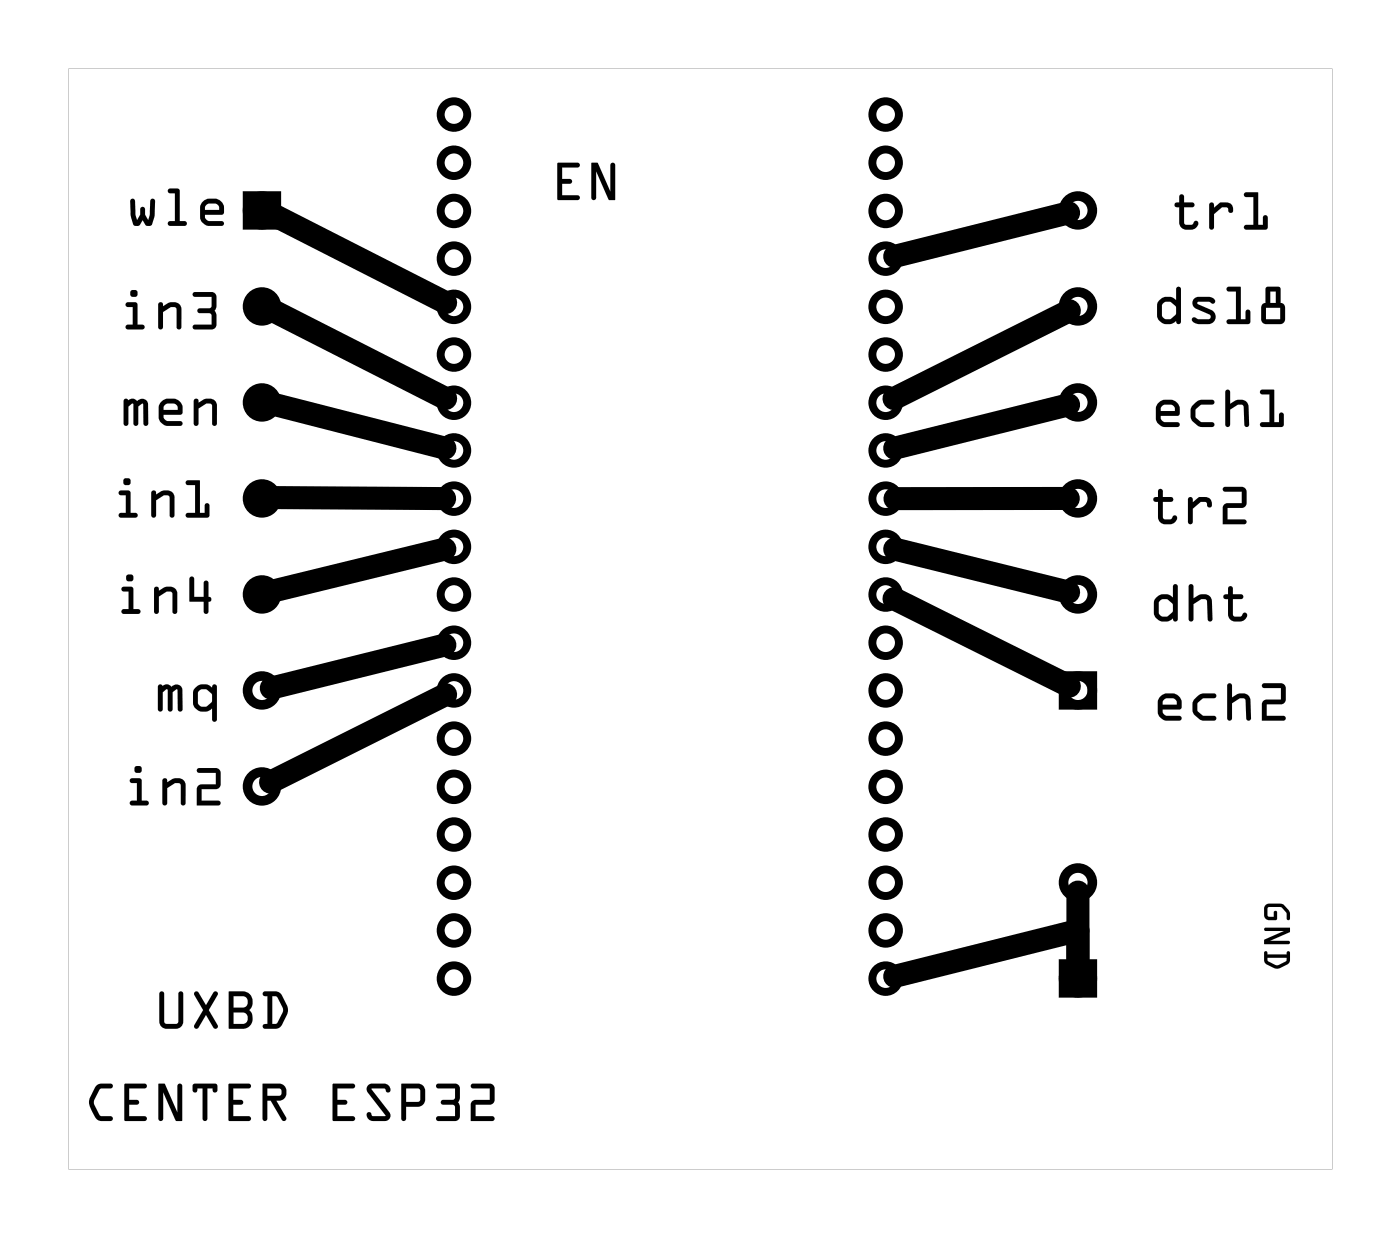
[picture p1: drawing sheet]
<svg xmlns="http://www.w3.org/2000/svg" width="74mm" height="66mm" viewBox="0 0 74 66" stroke-linecap="round" stroke-linejoin="round" font-family="sans-serif">
<g fill="#000">
<path d="M6.9 15.5a.21 .21 0 0 1 .4 0 .21 .21 0 0 1-.4 0zM6.9 15.5a.2 .2 0 0 0 .4 0 .2 .2 0 0 0-.4 0zM6.7 16h.5l.1 1.2h.2a.13 .13 0 0 1 .2 .1 .13 .13 0 0 1-.2 .1h-.7h-.1v-.2h.3v-1h-.3zM6.7 16v.2h.3v1h-.2a.13 .13 0 0 0-.2 .1 .13 .13 0 0 0 .2 .1h.7l.2-.1-.1-.1h-.3l-.1-1.2zM8.4 16h.2v.2a.57 .57 0 0 1 1 .2v1h-.2l-.1-1-.1-.2h-.2l-.4 .3v.8a.13 .13 0 0 1-.1 .1 .13 .13 0 0 1-.1-.1zM8.4 16v1.4h.2v-.9l.4-.3 .3 .1v1a.13 .13 0 0 0 .2 .1 .13 .13 0 0 0 .1-.1v-.9l-.1-.3-.4-.1-.5 .2v-.2zM10.2 15.5h1l.2 .1 .1 .6-.1 .2 .1 .3v.5l-.2 .2h-1h-.1l.1-.2h.9v-.6h-.7l-.1-.2 .1-.1h.7v-.6h-.9zM10.2 15.5l.1 .2h.9v.6h-.7l-.1 .1 .1 .2h.7v.6h-.9a.13 .13 0 0 0-.1 .1 .13 .13 0 0 0 .1 .1h1l.1-.1 .1-.6a.37 .37 0 0 1 0-.5l-.1-.6-.1-.1z"/>
<path d="M6.9 15.5a.2 .2 0 0 1 .4 0 .2 .2 0 0 1-.4 0zM6.7 16h.5l.1 1.2h.2a.13 .13 0 0 1 .2 .1 .13 .13 0 0 1-.2 .1h-.7a.13 .13 0 0 1-.2-.1 .13 .13 0 0 1 .2-.1h.2v-1h-.3zM8.4 16h.2v.2a.55 .55 0 0 1 .6-.2 .55 .55 0 0 1 .4 .4v.9a.13 .13 0 0 1-.1 .1 .13 .13 0 0 1-.2-.1v-.9l-.1-.2h-.2l-.4 .3v.8a.13 .13 0 0 1-.1 .1 .13 .13 0 0 1-.1-.1zM10.2 15.5h1.1l.1 .1 .1 .6a.37 .37 0 0 0 0 .5l-.1 .6-.1 .1h-1a.13 .13 0 0 1-.1-.1 .13 .13 0 0 1 .1-.1h.9v-.6h-.6a.14 .14 0 0 1-.2-.2 .13 .13 0 0 1 .2-.1h.6v-.6h-.9z"/>
<path d="M6.9 10.6h.2l.2 1.1 .1-.3v-.4l.1-.1 .2 .1v.4l.1 .3 .1-1.1 .2-.1 .1 .1v.8a.57 .57 0 0 1-.3 .6l-.2-.1-.2-.2-.1 .2h-.4l-.1-.6zM6.9 10.6v.8l.1 .5 .2 .1 .2-.1 .1-.3 .2 .3h.3l.2-.5v-.8a.13 .13 0 0 0-.1-.1 .13 .13 0 0 0-.1 .1l-.2 1.1-.1-.3v-.4l-.2-.1-.1 .1v.4l-.1 .3-.2-1.1zM8.9 10h.5l.1 .1v1.6h.3a.13 .13 0 0 1 .1 .1 .13 .13 0 0 1-.1 .2h-.8l-.1-.1 .1-.2h.3v-1.5h-.3zM8.9 10l.1 .2h.3v1.5h-.3a.13 .13 0 0 0-.1 .1 .13 .13 0 0 0 .1 .2h.8l.1-.2-.1-.1h-.3v-1.6l-.1-.1zM10.9 10.8l-.1 .3h.8v-.2l-.2-.1zM10.9 10.8h.5l.2 .1v.2h-.8zM10.7 10.7a.63 .63 0 0 1 .9-.2 .63 .63 0 0 1 .2 .9h-1l.1 .2 .1 .1h.7a.13 .13 0 0 1 .2 .1 .14 .14 0 0 1-.2 .2l-.7-.1-.4-.2v-.7zM10.7 10.7a.9 .9 0 0 0 .1 1.2l.3 .1 .7-.1v-.2h-.7l-.3-.2v-.1l1-.1 .1-.3-.2-.3a.78 .78 0 0 0-1 0z"/>
<path d="M6.9 10.6h.2l.2 1.1 .1-.3v-.3a.13 .13 0 0 1 .1-.2 .14 .14 0 0 1 .2 .2v.3l.1 .3 .1-1.1a.13 .13 0 0 1 .2-.1 .13 .13 0 0 1 .1 .1v.8a.57 .57 0 0 1-.3 .6l-.2-.1-.2-.2-.1 .2h-.4l-.1-.6zM8.9 10h.5l.1 .1v1.6h.3a.13 .13 0 0 1 .1 .1 .13 .13 0 0 1-.1 .2h-.8a.13 .13 0 0 1-.1-.2 .13 .13 0 0 1 .1-.1h.3v-1.5h-.3zM10.9 10.8l-.1 .3h.8v-.2l-.2-.1zM10.7 10.7a.63 .63 0 0 1 .9-.2 .63 .63 0 0 1 .2 .9h-1l.1 .2 .1 .1h.7a.13 .13 0 0 1 .2 .1 .14 .14 0 0 1-.2 .2l-.7-.1-.3-.1a.98 .98 0 0 1 0-1.1z"/>
<path d="M29.5 8.6h1.1a.13 .13 0 0 1 .1 .1 .13 .13 0 0 1-.1 .2h-.9v.6h.4a.13 .13 0 0 1 .2 .1 .13 .13 0 0 1-.2 .1h-.4v.6h.9a.13 .13 0 0 1 .1 .2 .13 .13 0 0 1-.1 .1h-1.1zM31.3 8.6h.3l.7 1.5v-1.4a.13 .13 0 0 1 .1-.1 .13 .13 0 0 1 .2 .1l-.1 1.9h-.3l-.7-1.5v1.4a.13 .13 0 0 1-.1 .1 .13 .13 0 0 1-.1-.1z"/>
<path d="M29.5 8.6h1.1a.13 .13 0 0 1 .1 .1 .13 .13 0 0 1-.1 .2h-.9v.6h.5l.1 .1-.1 .1h-.5v.6h.9a.13 .13 0 0 1 .1 .2 .13 .13 0 0 1-.1 .1h-1.1zM29.5 8.6v2h1.1a.13 .13 0 0 0 .1-.1 .13 .13 0 0 0-.1-.2h-.9v-.6h.5l.1-.1-.1-.1h-.5v-.6h.9l.1-.2-.1-.1zM31.3 8.6h.3l.7 1.5v-1.4a.13 .13 0 0 1 .1-.1 .13 .13 0 0 1 .2 .1l-.1 1.9h-.3l-.7-1.5v1.4l-.1 .1-.1-.1zM31.3 8.6v1.9l.1 .1 .1-.1v-1.4l.7 1.5h.3l.1-1.9a.13 .13 0 0 0-.2-.1 .13 .13 0 0 0-.1 .1v1.4l-.7-1.5z"/>
<path d="M61.6 16l-.1 .2v.6l.1 .1h.3l.3-.3v-.4l-.3-.2zM61.3 15.9a.6 .6 0 0 1 .9 0v-.6a.13 .13 0 0 1 .2-.1 .13 .13 0 0 1 .1 .1v1.8l-.1 .1-.2-.2a.58 .58 0 0 1-.6 .2 .58 .58 0 0 1-.4-.5v-.6zM63.2 15.8a1.11 1.11 0 0 1 .9-.1l.2 .2a.18 .18 0 0 1-.2 .2 .18 .18 0 0 1-.1-.1h-.6l.7 .4a.39 .39 0 0 1 .2 .4 .39 .39 0 0 1-.4 .4 .94 .94 0 0 1-.8-.2v-.1a.19 .19 0 0 1 .1-.1 .19 .19 0 0 1 .2 .1h.6l.1-.1-.1-.2-.8-.3-.1-.3zM64.9 15.2h.8v1.7h.2v-.4a.13 .13 0 0 1 .1-.1 .13 .13 0 0 1 .2 .1v.5l-.1 .1-1.1 .1a.13 .13 0 0 1-.1-.2 .13 .13 0 0 1 .1-.1h.4v-1.5h-.4zM67 16.3v.6h.7v-.6zM67.2 15.4v.6h.3v-.6zM67 15.2h.6h.2v.8l.1 .1 .1 .2v.6l-.2 .2-.8 .1-.2-.2-.1-.7 .1-.2 .2-.1z"/>
<path d="M61.6 16l-.1 .2v.6l.1 .1h.3l.3-.3v-.4l-.3-.2zM61.6 16h.3l.3 .2v.4l-.3 .3h-.3l-.1-.1v-.6zM61.3 15.9l.4-.2h.3l.2 .2v-.6a.13 .13 0 0 1 .2-.1 .13 .13 0 0 1 .1 .1v1.8l-.1 .1-.2-.2-.1 .1-.4 .1-.3-.2a1.07 1.07 0 0 1-.2-.9zM61.3 15.9l-.1 .2a1.07 1.07 0 0 0 .2 .9l.3 .2 .4-.1 .1-.1 .2 .2 .1-.1v-1.8a.13 .13 0 0 0-.1-.1 .13 .13 0 0 0-.2 .1v.6a.6 .6 0 0 0-.9 0zM63.2 15.8a1.11 1.11 0 0 1 .9-.1l.2 .2a.18 .18 0 0 1-.2 .2 .18 .18 0 0 1-.1-.1h-.6l.8 .5 .1 .2a.39 .39 0 0 1-.4 .5l-.6-.1-.2-.1v-.2l.3 .1h.5l.2-.1-.1-.2-.8-.3-.1-.3zM63.2 15.8l-.1 .2 .1 .3 .8 .3 .1 .2-.1 .1h-.6a.19 .19 0 0 0-.2-.1 .19 .19 0 0 0-.1 .1v.1a1.09 1.09 0 0 0 1.1 0l.1-.2v-.3l-.9-.5h.6l.2 .1 .1-.2-.2-.2a1.1 1.1 0 0 0-.9 .1zM64.9 15.2h.8v1.7h.2v-.5h.2l.1 .1v.5l-.1 .1-1.1 .1a.13 .13 0 0 1-.1-.2 .13 .13 0 0 1 .1-.1h.4v-1.5h-.4zM64.9 15.2l.1 .2h.4v1.5h-.4a.13 .13 0 0 0-.1 .1 .13 .13 0 0 0 .1 .2l1.1-.1 .1-.1v-.5a.13 .13 0 0 0-.2-.1 .13 .13 0 0 0-.1 .1v.4h-.2v-1.7zM67 16.3v.6h.7v-.6zM67 16.3h.7v.6h-.7zM67.2 15.4v.6h.3v-.6zM67.2 15.4h.3v.6h-.3zM67 15.2h.6h.2v.8l.1 .1 .1 .2v.6l-.2 .2-.8 .1-.2-.2-.1-.7 .1-.2 .2-.1zM67 15.2v.8l-.2 .1-.1 .2 .1 .7 .2 .2 .8-.1 .2-.2v-.6l-.1-.2-.1-.1v-.8h-.2z"/>
<path d="M62.4 10.3l.2 .1 .1 .3h.4a.13 .13 0 0 1 .1 .1 .13 .13 0 0 1-.1 .2h-.4v.8l.3 .1 .2-.2h.2a.33 .33 0 0 1-.4 .5 .47 .47 0 0 1-.6-.4v-.8l-.2-.1v-.1v-.1h.2zM62.4 10.3v.4h-.2v.1v.1l.2 .1v.8a.56 .56 0 0 0 .9 .3 .19 .19 0 0 0 .2-.2 .19 .19 0 0 0-.3-.2 .19 .19 0 0 0-.1 .2l-.4-.1v-.8h.4l.1-.2-.1-.1h-.4l-.1-.3zM64 10.7l.2 .1v.2l.3-.3a.47 .47 0 0 1 .8 .4l-.1 .1-.1 .1-.1-.3h-.3l-.5 .3v.7a.13 .13 0 0 1-.1 .2 .13 .13 0 0 1-.1-.2zM64 10.8v1.2a.13 .13 0 0 0 .1 .2 .13 .13 0 0 0 .1-.2v-.7l.5-.3h.3v.2l.1 .1a.31 .31 0 0 0 .1-.4 .31 .31 0 0 0-.3-.2h-.3l-.4 .3v-.2zM65.9 10.2h.7v1.7h.2l.1-.5h.1l.1 .1v.5l-.1 .1-1.1 .1a.13 .13 0 0 1-.1-.2 .13 .13 0 0 1 .1-.1h.4v-1.5h-.4zM65.9 10.2v.2h.4v1.5h-.4a.13 .13 0 0 0-.1 .1 .13 .13 0 0 0 .1 .2l1.1-.1 .1-.1v-.5a.13 .13 0 0 0-.1-.1 .13 .13 0 0 0-.2 .1v.4h-.2v-1.7z"/>
<path d="M62.4 10.3l.2 .1 .1 .3h.4a.13 .13 0 0 1 .1 .1 .13 .13 0 0 1-.1 .2h-.4v.8v.1h.4a.17 .17 0 0 1 .2-.2 .17 .17 0 0 1 .1 .1 .17 .17 0 0 1-.1 .2 .55 .55 0 0 1-.9-.2v-.8l-.2-.1v-.1v-.1h.2zM64 10.8h.2v.2l.3-.3a.47 .47 0 0 1 .8 .4l-.1 .1-.1 .1-.1-.3h-.3l-.5 .3v.7a.13 .13 0 0 1-.1 .2 .13 .13 0 0 1-.1-.2zM65.9 10.2h.7v1.7h.2v-.4a.13 .13 0 0 1 .2-.1 .13 .13 0 0 1 .1 .1v.5l-.1 .1-1.1 .1a.13 .13 0 0 1-.1-.2 .13 .13 0 0 1 .1-.1h.4v-1.5h-.4z"/>
<path d="M3.6 3.6v58.3h66.9v-58.3zM3.6 3.6h66.9v58.3h-66.9z"/>
<path d="M6.5 25.5a.21 .21 0 0 1 .4 0 .21 .21 0 0 1-.4 0zM6.5 25.5a.2 .2 0 0 0 .4 0 .2 .2 0 0 0-.4 0zM6.3 26h.6v1.1h.3a.13 .13 0 0 1 .1 .2 .13 .13 0 0 1-.1 .1h-.8l-.1-.1 .1-.2h.3v-.9h-.3zM6.3 26v.2h.4v.9h-.3a.13 .13 0 0 0-.1 .2 .13 .13 0 0 0 .1 .1h.8l.1-.1-.1-.2h-.3v-1.1zM8 26h.2l.1 .2a.57 .57 0 0 1 .9 .1v1.1l-.2-.1v-1l-.1-.1h-.2l-.4 .3v.8a.13 .13 0 0 1-.2 .1 .13 .13 0 0 1-.1-.1zM8 26v1.4l.2-.1 .1-.8 .4-.3 .3 .1v1a.13 .13 0 0 0 .1 .1 .13 .13 0 0 0 .1-.1v-1l-.1-.2-.4-.1-.4 .2-.1-.2zM9.9 25.5l.7-.1v1.7h.2l.1-.4 .1-.1 .1 .2v.5l-.1 .1h-1.1a.13 .13 0 0 1-.1-.1 .13 .13 0 0 1 .1-.2h.4v-1.4h-.4zM9.9 25.5v.2h.4v1.4h-.4a.13 .13 0 0 0-.1 .2 .13 .13 0 0 0 .1 .1h1.1l.1-.1v-.5a.13 .13 0 0 0-.1-.2 .14 .14 0 0 0-.2 .2v.3h-.2v-1.7z"/>
<path d="M6.5 25.5a.2 .2 0 0 1 .4 0 .2 .2 0 0 1-.4 0zM6.3 26h.6v1.1h.3a.13 .13 0 0 1 .1 .2 .13 .13 0 0 1-.1 .1h-.8a.13 .13 0 0 1-.1-.1 .13 .13 0 0 1 .1-.2h.3v-.9h-.3zM8 26h.2l.1 .2a.55 .55 0 0 1 .5-.3 .55 .55 0 0 1 .4 .4v1a.13 .13 0 0 1-.1 .1 .13 .13 0 0 1-.1-.1v-1l-.1-.1h-.2l-.4 .3v.8a.13 .13 0 0 1-.2 .1 .13 .13 0 0 1-.1-.1zM9.9 25.5l.7-.1v1.7h.2v-.3a.14 .14 0 0 1 .2-.2 .13 .13 0 0 1 .1 .2v.5l-.1 .1h-1.1a.13 .13 0 0 1-.1-.1 .13 .13 0 0 1 .1-.2h.4v-1.4h-.4z"/>
<path d="M6.6 21.1h.1l.1 .1a.3 .3 0 0 1 .5 0 .32 .32 0 0 1 .3-.1 .32 .32 0 0 1 .2 .3v1.1h-.1h-.1l-.1-1.1-.2 .1v.9a.13 .13 0 0 1-.1 .1 .13 .13 0 0 1-.1-.1v-1h-.1l-.2 .1v.9a.13 .13 0 0 1-.1 .1 .13 .13 0 0 1-.2-.1zM6.6 21.1l-.1 1.4h.2h.1v-1l.2-.1h.1v1a.13 .13 0 0 0 .1 .1 .13 .13 0 0 0 .1-.1v-.9l.2-.1 .1 1a.13 .13 0 0 0 .1 .1 .13 .13 0 0 0 .1-.1v-1l-.1-.2a.34 .34 0 0 0-.4 0 .3 .3 0 0 0-.5 0l-.1-.1zM8.7 21.4v.3h.7v-.2l-.1-.1zM8.7 21.4h.6l.1 .1v.2h-.7zM8.6 21.2a.63 .63 0 0 1 .8-.1 .63 .63 0 0 1 .2 .8h-.9v.2l.1 .2h.7a.13 .13 0 0 1 .2 .1 .13 .13 0 0 1-.2 .1h-.7l-.4-.3v-.6zM8.6 21.2a.9 .9 0 0 0 0 1.2l.3 .1h.7v-.2h-.7l-.2-.2v-.2h.9l.1-.3-.2-.4a.78 .78 0 0 0-.9 0zM10.3 21.1h.2v.2a.57 .57 0 0 1 1 .2v.9a.13 .13 0 0 1-.1 .1 .13 .13 0 0 1-.2-.1v-1h-.3l-.4 .2v.9h-.2zM10.3 21.1l-.1 1.3a.13 .13 0 0 0 .2 .1 .13 .13 0 0 0 .1-.1v-.8l.4-.2h.2l.1 .1v.9a.13 .13 0 0 0 .2 .1 .13 .13 0 0 0 .1-.1v-.9l-.1-.3-.4-.1-.5 .2v-.2z"/>
<path d="M6.6 21.1h.1l.1 .1a.3 .3 0 0 1 .5 0 .32 .32 0 0 1 .3-.1 .32 .32 0 0 1 .2 .3v1a.13 .13 0 0 1-.1 .1 .13 .13 0 0 1-.1-.1l-.1-1-.2 .1v.9a.13 .13 0 0 1-.1 .1 .13 .13 0 0 1-.1-.1v-1h-.1l-.2 .1v.9a.13 .13 0 0 1-.1 .1 .13 .13 0 0 1-.2-.1zM8.7 21.4v.3h.7v-.2l-.1-.1zM8.6 21.2a.63 .63 0 0 1 .8-.1 .63 .63 0 0 1 .2 .8h-.9v.2l.1 .2h.7a.13 .13 0 0 1 .2 .1 .13 .13 0 0 1-.2 .1h-.7l-.3-.1a.98 .98 0 0 1 .1-1.2zM10.3 21.1h.2v.2a.55 .55 0 0 1 .5-.2 .55 .55 0 0 1 .5 .4v.9a.13 .13 0 0 1-.1 .1 .13 .13 0 0 1-.2-.1v-.9l-.1-.1h-.2l-.4 .2v.8a.13 .13 0 0 1-.1 .1 .13 .13 0 0 1-.2-.1z"/>
<path d="M6.7 30.6a.2 .2 0 0 1 .4 0 .2 .2 0 0 1-.4 0zM6.7 30.6a.2 .2 0 0 0 .4 0 .2 .2 0 0 0-.4 0zM6.5 31.1h.5l.1 1.1h.2a.13 .13 0 0 1 .1 .2 .13 .13 0 0 1-.1 .1h-.7l-.2-.1 .1-.2h.3v-.9h-.3zM6.5 31.1v.2h.3v.9h-.2a.14 .14 0 0 0-.2 .2 .13 .13 0 0 0 .2 .1h.7l.1-.1v-.2h-.3l-.1-1.1zM8.2 31.1h.2v.2a.57 .57 0 0 1 1 .1l-.1 1.1-.2-.1v-1l-.3-.1-.4 .3v.8l-.2 .1-.1-.1zM8.2 31.1v1.3a.13 .13 0 0 0 .1 .1 .13 .13 0 0 0 .1-.1v-.8l.4-.3h.2l.1 .1v1a.13 .13 0 0 0 .2 .1 .13 .13 0 0 0 .1-.1v-1l-.1-.2-.4-.2-.5 .3v-.2zM10.1 30.5l.2 .1v1h.5v-.8a.13 .13 0 0 1 .1-.1 .13 .13 0 0 1 .1 .1l.1 .8a.13 .13 0 0 1 .1 .1 .13 .13 0 0 1-.2 .1v.6a.13 .13 0 0 1-.1 .1 .13 .13 0 0 1-.1-.1v-.6h-.8zM10.1 30.5l-.1 1.3h.8v.6a.13 .13 0 0 0 .1 .1 .13 .13 0 0 0 .1-.1v-.6l.2-.1-.2-.1v-.8a.13 .13 0 0 0-.1-.1 .13 .13 0 0 0-.1 .1v.8h-.5v-1z"/>
<path d="M6.7 30.6a.2 .2 0 0 1 .4 0 .2 .2 0 0 1-.4 0zM6.5 31.1h.5l.1 1.1h.2a.13 .13 0 0 1 .1 .2 .13 .13 0 0 1-.1 .1h-.7a.13 .13 0 0 1-.2-.1 .14 .14 0 0 1 .2-.2h.2v-.9h-.3zM8.2 31.1h.2v.2a.55 .55 0 0 1 .5-.3 .55 .55 0 0 1 .5 .4v1a.13 .13 0 0 1-.1 .1 .13 .13 0 0 1-.2-.1v-1l-.1-.1h-.2l-.4 .3v.8a.13 .13 0 0 1-.1 .1 .13 .13 0 0 1-.1-.1zM10.1 30.5l.2 .1v1h.5v-.8a.13 .13 0 0 1 .1-.1 .13 .13 0 0 1 .1 .1v.8a.13 .13 0 0 1 .2 .1 .13 .13 0 0 1-.2 .1v.6a.13 .13 0 0 1-.1 .1 .13 .13 0 0 1-.1-.1v-.6h-.8z"/>
<path d="M8.4 36.3l.1-.1 .1 .1a.3 .3 0 0 1 .5 0 .32 .32 0 0 1 .3-.1 .32 .32 0 0 1 .3 .3v1.1l-.2 .1-.1-.1-.1-1.1-.2 .1v.9a.13 .13 0 0 1-.1 .2 .13 .13 0 0 1-.1-.2v-1h-.1l-.2 .1v.9a.13 .13 0 0 1-.1 .2 .13 .13 0 0 1-.1-.2zM8.4 36.3v1.3l.1 .1 .1-.1v-1l.2-.1h.1v1a.13 .13 0 0 0 .1 .2 .13 .13 0 0 0 .1-.2v-.9l.2-.1 .1 1a.13 .13 0 0 0 .1 .2 .14 .14 0 0 0 .2-.2l-.1-1v-.2a.34 .34 0 0 0-.5 0 .3 .3 0 0 0-.5 0l-.1-.1zM10.5 36.5v.2v.6l.1 .1h.3l.3-.3v-.4l-.3-.2zM10.5 36.5h.4l.3 .2v.4l-.3 .3h-.3l-.1-.1v-.6zM10.3 36.4l.4-.2h.3l.2 .2 .1-.1h.1l.1 1.8a.13 .13 0 0 1-.1 .1 .13 .13 0 0 1-.2-.1v-.6l-.1 .1-.5 .1-.4-.3v-.7zM10.3 36.4l-.1 .2a1.07 1.07 0 0 0 .1 .9l.2 .1a.61 .61 0 0 0 .7-.1v.6l.2 .1 .1-.1v-1.8l-.2-.1-.1 .2-.1-.1a.61 .61 0 0 0-.8 .1z"/>
<path d="M8.4 36.3l.1-.1 .1 .1a.3 .3 0 0 1 .5 0 .32 .32 0 0 1 .3-.1 .32 .32 0 0 1 .3 .3v1a.14 .14 0 0 1-.2 .2 .13 .13 0 0 1-.1-.2l-.1-1-.2 .1v.9a.13 .13 0 0 1-.1 .2 .13 .13 0 0 1-.1-.2v-1h-.1l-.2 .1v.9a.13 .13 0 0 1-.1 .2 .13 .13 0 0 1-.1-.2zM10.5 36.5v.2v.6l.1 .1h.3l.3-.3v-.4l-.3-.2zM10.3 36.4a.6 .6 0 0 1 .9 0l.1-.2 .2 .1v1.8a.13 .13 0 0 1-.1 .1 .13 .13 0 0 1-.2-.1v-.6a.58 .58 0 0 1-.6 .2 .58 .58 0 0 1-.4-.5v-.6z"/>
<path d="M61.3 25.9h.2v.4h.5a.13 .13 0 0 1 .1 .1 .13 .13 0 0 1-.1 .2h-.5v.8l.4 .1 .2-.2h.2a.33 .33 0 0 1-.4 .4 .47 .47 0 0 1-.6-.3v-.8l-.2-.1-.1-.1 .1-.1h.2zM61.3 25.9v.4h-.2l-.1 .1 .1 .1 .2 .1v.8a.56 .56 0 0 0 .9 .2 .19 .19 0 0 0 .1-.2 .19 .19 0 0 0-.2-.1 .19 .19 0 0 0-.1 .2l-.5-.1v-.8l.5-.1 .1-.1-.1-.1h-.5v-.4zM62.9 26.3h.2v.3l.3-.3a.47 .47 0 0 1 .7 .4v.1h-.1l-.2-.2h-.3l-.4 .3v.7a.13 .13 0 0 1-.1 .1 .13 .13 0 0 1-.1-.1zM62.9 26.3v1.3a.13 .13 0 0 0 .1 .1 .13 .13 0 0 0 .1-.1v-.7l.4-.3h.3l.1 .2 .1 .1a.31 .31 0 0 0 .1-.4 .31 .31 0 0 0-.4-.2h-.2l-.4 .3v-.3zM64.7 25.8h1l.2 .1 .1 .7-.1 .2-.2 .1h-.7v.6h.8a.13 .13 0 0 1 .2 .1 .13 .13 0 0 1-.2 .1h-1.1v-.8l.1-.2 .2-.1h.7v-.6h-.9zM64.7 25.8l.1 .2h.9v.6h-.7l-.2 .1-.1 .2v.8h1.2l.1-.1-.1-.1h-.9v-.6h.7l.2-.1 .1-.2-.1-.7-.2-.1z"/>
<path d="M61.3 25.9h.2v.4h.5a.13 .13 0 0 1 .1 .1 .13 .13 0 0 1-.1 .2h-.5v.8l.1 .1h.4a.17 .17 0 0 1 .1-.2 .17 .17 0 0 1 .2 .1 .17 .17 0 0 1-.1 .2 .55 .55 0 0 1-.9-.2v-.8l-.2-.1-.1-.1 .1-.1h.2zM62.9 26.3h.2v.3l.3-.3a.47 .47 0 0 1 .7 .4v.1h-.1l-.2-.2h-.3l-.4 .3v.7a.13 .13 0 0 1-.1 .1 .13 .13 0 0 1-.1-.1zM64.7 25.8h1l.2 .1 .1 .7-.1 .2-.2 .1h-.7v.6h.8a.13 .13 0 0 1 .2 .1 .13 .13 0 0 1-.2 .1h-1.1v-.8l.1-.2 .2-.1h.7v-.6h-.9z"/>
<path d="M61.4 31.8l-.1 .1v.6l.2 .1h.3l.3-.2v-.4l-.3-.3zM61.2 31.6a.6 .6 0 0 1 .9 0v-.6a.13 .13 0 0 1 .1-.1 .13 .13 0 0 1 .1 .1v1.8l-.1 .1-.1-.2a.58 .58 0 0 1-.6 .2 .58 .58 0 0 1-.4-.5v-.6zM62.9 30.9l.2 .1 .1 .7a.55 .55 0 0 1 .5-.3 .55 .55 0 0 1 .4 .4l.1 1a.13 .13 0 0 1-.2 .1 .13 .13 0 0 1-.1-.1v-1l-.2-.1h-.1l-.4 .3v.8a.13 .13 0 0 1-.2 .1 .13 .13 0 0 1-.1-.1zM65 31.1h.2v.3h.5a.13 .13 0 0 1 .1 .2 .13 .13 0 0 1-.1 .1h-.5v.8l.1 .1h.4a.17 .17 0 0 1 .1-.2 .17 .17 0 0 1 .2 .1 .17 .17 0 0 1-.1 .2 .55 .55 0 0 1-.9-.2v-.8h-.2l-.1-.1 .1-.1 .2-.1z"/>
<path d="M61.4 31.8l-.1 .1v.6l.2 .1h.3l.3-.2v-.4l-.3-.3zM61.4 31.8l.4-.1 .3 .3v.4l-.3 .2h-.3l-.2-.1v-.6zM61.2 31.6l.3-.2 .4 .1 .2 .1v-.6a.13 .13 0 0 1 .1-.1 .13 .13 0 0 1 .1 .1v1.8l-.1 .1-.1-.2-.2 .1-.4 .1-.3-.2a1.07 1.07 0 0 1-.1-.9zM61.2 31.6l-.1 .2a1.07 1.07 0 0 0 .1 .9l.1 .1a.61 .61 0 0 0 .8-.1l.1 .2 .1-.1v-1.8a.13 .13 0 0 0-.1-.1 .13 .13 0 0 0-.1 .1v.6a.6 .6 0 0 0-.9 0zM62.9 30.9l.2 .1 .1 .7 .3-.2 .2-.1 .4 .3 .1 1.1a.13 .13 0 0 1-.2 .1 .13 .13 0 0 1-.1-.1v-1l-.3-.1-.4 .3-.1 .8-.1 .1-.1-.1zM62.9 30.9v1.9a.13 .13 0 0 0 .1 .1 .13 .13 0 0 0 .2-.1v-.8l.4-.3h.1l.2 .1v1l.2 .1v-1.1l-.1-.2-.3-.2-.2 .1-.3 .2-.1-.7zM65 31.1h.2v.3h.5a.13 .13 0 0 1 .1 .2 .13 .13 0 0 1-.1 .1h-.5l.1 .9h.4l.2-.2a.2 .2 0 0 1 .1 .2 .2 .2 0 0 1-.1 .2l-.5 .1-.4-.2v-1h-.2l-.1-.1 .1-.1 .2-.1zM65 31.1v.3l-.2 .1-.1 .1 .1 .1h.2v.8a.56 .56 0 0 0 .9 .3l.1-.2-.1-.2-.3 .2h-.3l-.1-.1v-.8h.5l.1-.2-.1-.1h-.5v-.3z"/>
<path d="M61.5 21.5l-.1 .3h.8v-.3l-.2-.1zM61.3 21.3a.63 .63 0 0 1 .8-.1 .63 .63 0 0 1 .2 .8h-.9v.2l.2 .1h.7a.13 .13 0 0 1 .1 .2 .13 .13 0 0 1-.1 .1h-.8l-.2-.2a.98 .98 0 0 1 0-1.1zM63.2 21.4l.3-.2h.6a.13 .13 0 0 1 .2 .1 .13 .13 0 0 1-.2 .1h-.5l-.3 .3v.4l.2 .2h.6a.14 .14 0 0 1 .2 .2 .13 .13 0 0 1-.2 .1h-.5a.72 .72 0 0 1-.6-.5 .72 .72 0 0 1 .2-.7zM64.9 20.7h.2v.7a.55 .55 0 0 1 .5-.3 .55 .55 0 0 1 .5 .4v1a.13 .13 0 0 1-.1 .1 .13 .13 0 0 1-.2-.1v-1l-.1-.1h-.2l-.4 .3v.8a.13 .13 0 0 1-.1 .1 .13 .13 0 0 1-.2-.1zM66.7 20.7l.7-.1v1.7h.3v-.3a.13 .13 0 0 1 .1-.2 .13 .13 0 0 1 .1 .2v.5v.1h-1.1a.13 .13 0 0 1-.1-.1 .13 .13 0 0 1 .1-.2h.4v-1.4h-.5z"/>
<path d="M61.5 21.5l-.1 .3h.8v-.3l-.2-.1zM61.5 21.5l.5-.1 .2 .1v.3h-.8zM61.3 21.3a.63 .63 0 0 1 .7-.1h.1l.3 .3v.4l-.1 .1h-.9v.1l.2 .2h.7a.13 .13 0 0 1 .1 .2 .13 .13 0 0 1-.1 .1h-.8l-.2-.2a.98 .98 0 0 1 0-1.1zM61.3 21.3a.9 .9 0 0 0 .1 1.2l.2 .1h.8l-.1-.2-.7-.1-.2-.2v-.1h1v-.4l-.1-.3a.78 .78 0 0 0-1 0zM63.1 21.4l.4-.2h.6a.13 .13 0 0 1 .2 .1 .13 .13 0 0 1-.2 .1h-.5l-.3 .3v.4l.2 .2h.6a.14 .14 0 0 1 .2 .2 .13 .13 0 0 1-.2 .1h-.6l-.4-.3-.1-.3v-.4zM63.2 21.4l-.2 .3a.56 .56 0 0 0 .1 .6l.4 .3h.6a.13 .13 0 0 0 .2-.1 .14 .14 0 0 0-.2-.2h-.6l-.2-.2v-.4l.3-.3h.6v-.2h-.6zM64.9 20.7h.2v.7a.57 .57 0 0 1 1 .1v1a.13 .13 0 0 1-.1 .1 .13 .13 0 0 1-.2-.1v-1l-.3-.1-.4 .3v.8l-.1 .1-.2-.1zM64.9 20.7l-.1 1.8a.13 .13 0 0 0 .2 .1 .13 .13 0 0 0 .1-.1v-.8l.4-.3h.2l.1 .1 .1 1 .2 .1v-1.1l-.1-.2-.3-.1h-.3l-.3 .2v-.7zM66.7 20.7l.7-.1v1.7h.3v-.4l.2-.1v.2v.5v.1h-1.1l-.1-.1 .1-.2h.4v-1.4h-.5zM66.7 20.7v.2h.5v1.4h-.4a.13 .13 0 0 0-.1 .2 .13 .13 0 0 0 .1 .1h1.1v-.1v-.5a.13 .13 0 0 0-.1-.2 .13 .13 0 0 0-.1 .2v.3h-.3v-1.7z"/>
<path d="M61.6 37l-.1 .3h.8v-.2l-.2-.1zM61.4 36.8a.63 .63 0 0 1 .8-.1 .63 .63 0 0 1 .2 .8h-.9v.2l.2 .2h.7a.13 .13 0 0 1 .1 .1 .13 .13 0 0 1-.1 .1h-.8l-.2-.1a.98 .98 0 0 1 0-1.2zM63.3 36.9l.3-.2h.6a.13 .13 0 0 1 .2 .1 .13 .13 0 0 1-.2 .1l-.5 .1-.3 .3v.3l.2 .2 .6 .1a.13 .13 0 0 1 .2 .1 .13 .13 0 0 1-.2 .1h-.5a.72 .72 0 0 1-.6-.5 .72 .72 0 0 1 .2-.7zM65 36.2h.2v.7a.55 .55 0 0 1 .5-.2 .55 .55 0 0 1 .5 .4v.9a.13 .13 0 0 1-.1 .1 .13 .13 0 0 1-.2-.1v-.9l-.1-.2h-.2l-.4 .3v.8a.13 .13 0 0 1-.1 .1 .13 .13 0 0 1-.2-.1zM66.8 36.2h1l.2 .1v.7v.2l-.2 .1h-.8v.6h.9a.13 .13 0 0 1 .1 .1 .13 .13 0 0 1-.1 .1h-1.1v-.8l.1-.2 .1-.1h.8v-.6h-.9z"/>
<path d="M61.6 37l-.1 .3h.8v-.2l-.2-.1zM61.6 37h.5l.2 .1v.2h-.8zM61.4 36.8a.63 .63 0 0 1 .7-.1h.1l.3 .3v.5h-.1h-.9v.2l.2 .2h.7a.13 .13 0 0 1 .1 .1 .13 .13 0 0 1-.1 .1h-.8l-.2-.1a.98 .98 0 0 1 0-1.2zM61.4 36.8a.9 .9 0 0 0 .1 1.2l.2 .1h.8l-.1-.2h-.7l-.2-.2v-.2h1v-.3l-.1-.4a.78 .78 0 0 0-1 0zM63.2 37l.4-.3h.6a.13 .13 0 0 1 .2 .1 .14 .14 0 0 1-.2 .2h-.5l-.3 .3v.3l.2 .2 .6 .1a.13 .13 0 0 1 .2 .1 .13 .13 0 0 1-.2 .1h-.6l-.4-.2-.1-.3v-.5zM63.3 36.9l-.2 .4a.56 .56 0 0 0 .1 .6l.4 .2h.6a.13 .13 0 0 0 .2-.1 .13 .13 0 0 0-.2-.1l-.6-.1-.2-.2v-.3l.3-.3 .6-.1v-.2h-.6zM65 36.2h.2v.7a.57 .57 0 0 1 1 .2v.9a.13 .13 0 0 1-.1 .1 .13 .13 0 0 1-.2-.1v-1l-.3-.1-.4 .3v.9h-.1h-.2zM65 36.2l-.1 1.8a.13 .13 0 0 0 .2 .1 .13 .13 0 0 0 .1-.1v-.8l.4-.3h.2l.1 .2 .1 1h.2v-1l-.1-.3-.3-.1h-.3l-.3 .2v-.7zM66.8 36.2h1l.2 .1v.7v.2l-.2 .1h-.8v.6h.9a.13 .13 0 0 1 .1 .1 .13 .13 0 0 1-.1 .1h-1.1v-.8v-.2l.2-.1h.8v-.6h-.9zM66.8 36.2l.1 .2h.9v.6h-.8l-.1 .1-.1 .2v.8h1.1a.13 .13 0 0 0 .1-.1 .13 .13 0 0 0-.1-.1h-.9v-.6h.8l.2-.1v-.2v-.7l-.2-.1z"/>
<path d="M5.1 57.5l.2-.1 .5-.1a.14 .14 0 0 1 .2 .2 .13 .13 0 0 1-.2 .1h-.5l-.3 .7 .3 .7 .6 .1 .1 .1-.2 .1h-.5l-.3-.2-.3-.7 .1-.3zM5.1 57.5l-.4 .7 .1 .4 .4 .7h.6a.13 .13 0 0 0 .2-.1 .13 .13 0 0 0-.2-.1l-.5-.1-.3-.7 .3-.7h.6l.1-.2-.2-.1h-.4zM6.6 57.4l1-.1a.14 .14 0 0 1 .2 .2 .13 .13 0 0 1-.2 .1h-.8v.6h.5l.1 .1-.1 .1-.5 .1v.6h.8a.13 .13 0 0 1 .2 .1 .13 .13 0 0 1-.2 .1h-1zM6.6 57.4v1.9h1.1v-.2h-.9v-.6h.4a.14 .14 0 0 0 .2-.2 .13 .13 0 0 0-.2-.1h-.4v-.6h.9v-.2zM8.4 57.3l.3 .1 .7 1.5v-1.4a.13 .13 0 0 1 .1-.2 .13 .13 0 0 1 .1 .2v1.8h-.3l-.7-1.5v1.4a.13 .13 0 0 1-.1 .1 .13 .13 0 0 1-.1-.1zM8.4 57.3v1.9l.1 .1 .1-.1v-1.4l.7 1.5h.3v-1.8a.13 .13 0 0 0-.1-.2 .13 .13 0 0 0-.1 .2v1.4l-.7-1.5zM10.2 57.4l1.2-.1 .1 .1-.1 .4h-.1l-.1-.2h-.2v1.6a.13 .13 0 0 1-.2 .1 .13 .13 0 0 1-.1-.1v-1.6h-.3v.1a.13 .13 0 0 1-.1 .1 .13 .13 0 0 1-.1-.1zM10.2 57.4v.3l.1 .1h.1v-.2h.3v1.6l.1 .1 .2-.1v-1.6h.3v.1a.13 .13 0 0 0 .1 .1 .13 .13 0 0 0 .1-.1l-.1-.3zM12.1 57.4l1.1-.1a.13 .13 0 0 1 .1 .2 .13 .13 0 0 1-.1 .1h-.9v.6h.5l.1 .1-.1 .1-.5 .1v.6h.9a.13 .13 0 0 1 .1 .1 .13 .13 0 0 1-.1 .1h-1.1zM12.1 57.4v1.9h1.1v-.2h-.9v-.6h.4a.14 .14 0 0 0 .2-.2 .13 .13 0 0 0-.2-.1h-.4v-.6h.9v-.2zM14.1 57.6v.4h.7l.1-.1-.1-.3zM14.1 57.6h.7l.1 .3-.1 .1h-.7zM13.9 57.3h.9a.46 .46 0 0 1 .4 .5 .46 .46 0 0 1-.4 .4h-.2l.5 .9a.13 .13 0 0 1 0 .2 .13 .13 0 0 1-.2 0l-.6-1.1h-.2v1a.13 .13 0 0 1-.1 .1 .13 .13 0 0 1-.1-.1zM13.9 57.3v1.9a.13 .13 0 0 0 .1 .1 .13 .13 0 0 0 .1-.1v-1h.2l.6 1.1a.13 .13 0 0 0 .2 0 .13 .13 0 0 0 0-.2l-.5-.9 .4-.1a.48 .48 0 0 0-.2-.8zM17.6 57.4l1.1-.1a.13 .13 0 0 1 .1 .2 .13 .13 0 0 1-.1 .1h-.8v.6h.4l.1 .1-.1 .1-.4 .1v.6h.8a.13 .13 0 0 1 .1 .1 .13 .13 0 0 1-.1 .1h-1.1zM17.6 57.4v1.9h1.2l-.1-.2h-.8v-.6h.4a.13 .13 0 0 0 .1-.2 .13 .13 0 0 0-.1-.1h-.4v-.6h.8l.1-.2zM19.5 57.4l.2-.1h.6a.29 .29 0 0 1 .3 .2 .29 .29 0 0 1 0 .3h-.2v-.2h-.7l1 1.4-.2 .3h-.9l-.2-.2 .1-.2h.1l.1 .2 .7-.1-.9-1.2-.1-.2zM19.5 57.4l-.1 .2 .1 .2 .9 1.2-.7 .1-.2-.3-.1 .2a.34 .34 0 0 0 .3 .3h.8l.2-.3-1-1.4h.7l.1 .2 .2-.1-.2-.3-.8-.1zM21.5 57.6v.7h.7v-.7zM21.5 57.6h.7v.7h-.7zM21.2 57.3h.9a.38 .38 0 0 1 .4 .4v.5a.39 .39 0 0 1-.4 .4h-.6v.6l-.2 .1zM21.2 57.3l.1 2 .2-.1v-.6h.6a.39 .39 0 0 0 .4-.4v-.5l-.1-.2-.3-.2zM23.1 57.4l1-.1 .2 .2v.6l-.1 .2 .1 .3v.5l-.1 .2h-1l-.1-.1 .1-.1h.9l-.1-.6-.6-.1-.1-.1 .1-.1h.6l.1-.6h-1zM23.1 57.4l.1 .2h.9l-.1 .6h-.5a.13 .13 0 0 0-.2 .1 .14 .14 0 0 0 .2 .2h.5l.1 .6h-.9a.13 .13 0 0 0-.1 .1 .13 .13 0 0 0 .1 .1h.9l.2-.1v-.6l-.1-.3 .1-.2v-.5v-.2l-.2-.1zM24.9 57.4l1-.1 .3 .2v.7l-.1 .2-.2 .1h-.7v.6h.8a.13 .13 0 0 1 .2 .1 .13 .13 0 0 1-.2 .1h-1.1v-.8l.1-.2 .2-.1h.7v-.6h-.9zM24.9 57.4l.1 .2h.9v.6h-.7l-.2 .1-.1 .2v.8h1.1a.13 .13 0 0 0 .2-.1 .13 .13 0 0 0-.2-.1h-.8v-.6h.7l.2-.1 .1-.2v-.7l-.3-.2z"/>
<path d="M5.1 57.5l.2-.1 .5-.1a.14 .14 0 0 1 .2 .2 .13 .13 0 0 1-.2 .1h-.5l-.3 .7 .3 .7 .5 .1a.13 .13 0 0 1 .2 .1 .13 .13 0 0 1-.2 .1h-.4a1.23 1.23 0 0 1-.7-.9l.1-.3zM6.6 57.4l1-.1a.14 .14 0 0 1 .2 .2 .13 .13 0 0 1-.2 .1h-.8v.6h.4a.13 .13 0 0 1 .2 .1 .14 .14 0 0 1-.2 .2h-.4v.6h.8a.13 .13 0 0 1 .2 .1 .13 .13 0 0 1-.2 .1h-1zM8.4 57.3l.3 .1 .7 1.5v-1.4a.13 .13 0 0 1 .1-.2 .13 .13 0 0 1 .1 .2v1.8h-.3l-.7-1.5v1.4a.13 .13 0 0 1-.1 .1 .13 .13 0 0 1-.1-.1zM10.2 57.4l1.2-.1 .1 .4a.14 .14 0 0 1-.2 .1 .14 .14 0 0 1-.1-.2h-.2v1.6a.13 .13 0 0 1-.2 .1 .13 .13 0 0 1-.1-.1v-1.6h-.3v.1a.13 .13 0 0 1-.1 .1 .13 .13 0 0 1-.1-.1zM12.1 57.4l1.1-.1a.13 .13 0 0 1 .1 .2 .13 .13 0 0 1-.1 .1h-.9v.6h.4a.13 .13 0 0 1 .2 .1 .14 .14 0 0 1-.2 .2h-.4v.6h.9a.13 .13 0 0 1 .1 .1 .13 .13 0 0 1-.1 .1h-1.1zM14.1 57.6v.4h.7l.1-.1-.1-.3zM13.9 57.3h.9a.46 .46 0 0 1 .4 .6 .46 .46 0 0 1-.6 .3l.5 .9a.13 .13 0 0 1 0 .2 .13 .13 0 0 1-.2 0l-.6-1.1h-.2v1a.13 .13 0 0 1-.1 .1 .13 .13 0 0 1-.1-.1zM17.6 57.4l1.1-.1a.13 .13 0 0 1 .1 .2 .13 .13 0 0 1-.1 .1h-.8v.6h.4a.13 .13 0 0 1 .1 .1 .13 .13 0 0 1-.1 .2h-.4v.6h.8a.13 .13 0 0 1 .1 .1 .13 .13 0 0 1-.1 .1h-1.1zM19.5 57.4l.2-.1h.6a.29 .29 0 0 1 .3 .2 .29 .29 0 0 1 0 .3h-.2v-.2h-.7l1 1.4-.2 .3h-.8a.29 .29 0 0 1-.2-.1 .29 .29 0 0 1 0-.3h.1l.1 .2 .7-.1-.9-1.2-.1-.2zM21.5 57.6v.7h.7v-.7zM21.2 57.3h.9a.38 .38 0 0 1 .4 .4v.5a.39 .39 0 0 1-.4 .4h-.6v.6a.13 .13 0 0 1-.1 .1 .13 .13 0 0 1-.2-.1zM23.1 57.4h1.1l.1 .1v.6a.37 .37 0 0 0 0 .5v.6l-.1 .1h-1a.13 .13 0 0 1-.1-.1 .13 .13 0 0 1 .1-.1h.9l-.1-.6h-.5a.14 .14 0 0 1-.2-.2 .13 .13 0 0 1 .2-.1h.5l.1-.6h-1zM24.9 57.4l1-.1 .3 .2v.7l-.1 .2-.2 .1h-.7v.6h.8a.13 .13 0 0 1 .2 .1 .13 .13 0 0 1-.2 .1h-1.1v-.8l.1-.2 .2-.1h.7v-.6h-.9z"/>
<path d="M7.1 40.7a.21 .21 0 0 1 .4 0 .21 .21 0 0 1-.4 0zM7.1 40.7a.2 .2 0 0 0 .4 0 .2 .2 0 0 0-.4 0zM6.9 41.2h.6v1.2h.2a.13 .13 0 0 1 .2 .1 .13 .13 0 0 1-.2 .1h-.7l-.1-.1v-.1h.3v-1h-.3zM6.9 41.2v.2h.3v1h-.2a.13 .13 0 0 0-.1 .1 .13 .13 0 0 0 .1 .1h.7l.2-.1-.1-.1h-.3v-1.2zM8.6 41.2h.2v.2a.57 .57 0 0 1 1 .1v1.1l-.2-.1v-.9l-.2-.2h-.1l-.5 .3v.8a.13 .13 0 0 1-.1 .1 .13 .13 0 0 1-.1-.1zM8.6 41.2v1.4l.2-.1v-.8l.5-.3 .3 .1v1a.13 .13 0 0 0 .1 .1 .13 .13 0 0 0 .1-.1v-1l-.1-.2-.4-.1-.5 .2v-.2zM10.4 40.7l1-.1 .3 .2v.7l-.1 .2-.2 .1h-.7v.6h.8a.13 .13 0 0 1 .2 .1 .13 .13 0 0 1-.2 .1h-1.1v-.8l.1-.2 .2-.1h.7v-.6h-.9zM10.5 40.7v.2h.9v.6h-.7l-.2 .1-.1 .2v.8h1.2l.1-.1-.1-.1h-.9v-.6h.7l.2-.1 .1-.2v-.7l-.3-.2z"/>
<path d="M7.1 40.7a.2 .2 0 0 1 .4 0 .2 .2 0 0 1-.4 0zM6.9 41.2h.6v1.2h.2a.13 .13 0 0 1 .2 .1 .13 .13 0 0 1-.2 .1h-.7a.13 .13 0 0 1-.1-.1 .13 .13 0 0 1 .1-.1h.2v-1h-.3zM8.6 41.2h.2v.2a.55 .55 0 0 1 .6-.2 .55 .55 0 0 1 .4 .3v1a.13 .13 0 0 1-.1 .1 .13 .13 0 0 1-.1-.1v-.9l-.2-.2h-.1l-.5 .3v.8a.13 .13 0 0 1-.1 .1 .13 .13 0 0 1-.1-.1zM10.5 40.7l.9-.1 .3 .2v.7l-.1 .2-.2 .1h-.7v.6h.8a.13 .13 0 0 1 .2 .1 .13 .13 0 0 1-.2 .1h-1.1v-.8l.1-.2 .2-.1h.7v-.6h-.9z"/>
<path d="M8.5 52.5h.2v1.6l.1 .1h.5l.1-.1v-1.5a.13 .13 0 0 1 .2-.1 .13 .13 0 0 1 .1 .1v1.5a.39 .39 0 0 1-.4 .3h-.5a.39 .39 0 0 1-.4-.3zM8.5 52.5l-.1 1.6a.38 .38 0 0 0 .4 .3h.5a.39 .39 0 0 0 .4-.3v-1.5a.13 .13 0 0 0-.1-.1 .13 .13 0 0 0-.2 .1v1.5l-.1 .1h-.5l-.1-.1v-1.6zM10.3 52.5h.2l.4 .7 .4-.7a.13 .13 0 0 1 .2 0 .13 .13 0 0 1 0 .2l-.5 .7 .5 .8a.13 .13 0 0 1 0 .2 .13 .13 0 0 1-.2 0l-.4-.7-.4 .7h-.1h-.1l.4-1-.4-.7zM10.3 52.5v.2l.5 .7-.5 .8a.13 .13 0 0 0 0 .2 .13 .13 0 0 0 .2 0l.4-.7 .4 .7a.13 .13 0 0 0 .2 0 .13 .13 0 0 0 0-.2l-.5-.8 .5-.7a.13 .13 0 0 0 0-.2 .13 .13 0 0 0-.2 0l-.4 .7-.4-.7zM12.4 53.6v.6h.5a.31 .31 0 0 0 .2-.3 .31 .31 0 0 0-.2-.3zM12.4 53.6h.5a.31 .31 0 0 1 .2 .3 .31 .31 0 0 1-.2 .3h-.5zM12.4 52.7v.6l.6-.1a.32 .32 0 0 0-.1-.5zM12.4 52.7h.6l.1 .2v.3l-.1 .1h-.6zM12.1 52.5a1.43 1.43 0 0 1 1.1 .1l.2 .5-.2 .3a.58 .58 0 0 1 .1 .7 .58 .58 0 0 1-.4 .3h-.8zM12.1 52.5v1.9a1.41 1.41 0 0 0 1.1-.1l.2-.4-.1-.3-.1-.2a.62 .62 0 0 0 0-.8 1.43 1.43 0 0 0-1.1-.1zM14.4 52.7v1.5h.2l.1-.1 .3-.7-.3-.6zM14.4 52.7l.3 .1 .3 .6-.3 .7-.1 .1h-.2zM13.9 52.5h.9l.4 .7v.2v.3l-.3 .6-.2 .1h-.7h-.1l.1-.2h.2v-1.5h-.3zM13.9 52.5v.2h.3v1.5h-.2l-.1 .2h.1h.6l.3-.2a1.16 1.16 0 0 0-.1-1.7z"/>
<path d="M8.5 52.5h.2v1.6l.1 .1h.5l.1-.1v-1.5a.13 .13 0 0 1 .2-.1 .13 .13 0 0 1 .1 .1v1.5a.39 .39 0 0 1-.4 .3h-.5a.39 .39 0 0 1-.4-.3zM10.3 52.5h.2l.4 .7 .4-.7a.13 .13 0 0 1 .2 0 .13 .13 0 0 1 0 .2l-.5 .7 .5 .8a.13 .13 0 0 1 0 .2 .13 .13 0 0 1-.2 0l-.4-.7-.4 .7a.13 .13 0 0 1-.2 0 .13 .13 0 0 1 0-.2l.4-.8-.4-.7zM12.4 53.6v.6h.5a.31 .31 0 0 0 .2-.3 .31 .31 0 0 0-.2-.3zM12.4 52.7v.6h.5a.31 .31 0 0 0 .2-.3 .31 .31 0 0 0-.2-.3zM12.1 52.5a1.43 1.43 0 0 1 1.1 .1l.2 .5-.2 .3a.57 .57 0 0 1 .1 .7 .57 .57 0 0 1-.4 .3h-.8zM14.4 52.7v1.5h.2l.1-.1 .3-.7-.3-.6zM13.9 52.5h.9a1.16 1.16 0 0 1 .1 1.7l-.3 .2h-.6h-.1l.1-.2h.2v-1.5h-.3z"/>
<path d="M67 47.9l.7-.1a.64 .64 0 0 1 .5 .9l-.1-.1v-.3l-.3-.3h-.6l-.1 .1v.4h.3v-.2l.1-.1 .1 .4-.1 .1h-.4l-.2-.3zM66.9 49.1h1.4l-.1 .2-1 .5h1l.1 .1-1.4 .1v-.3l1-.4h-.9zM67.1 50.7v.2l.5 .2 .5-.3v-.1zM66.9 50.4l.1-.1 .1 .2h1v-.1l.1-.1v.6a.8 .8 0 0 1-1.2 .1l-.1-.1z"/>
<path d="M67 47.9l.2-.1h.7l.3 .4 .1 .4-.2 .1v-.4l-.3-.3h-.6l-.1 .1v.4h.3v-.2l.1-.1 .1 .4-.1 .1h-.4l-.2-.3zM67 47.9l-.1 .5 .2 .3h.4l.1-.1-.1-.4-.1 .1v.2h-.3v-.4l.1-.1h.6l.3 .3v.4h.1a.64 .64 0 0 0-.5-.9zM66.9 49.1h1.4l-.1 .2-1 .5h1l.1 .1-1.4 .1v-.3l1-.4h-.9zM66.9 49.1l.1 .2h.9l-1 .4v.3l1.4-.1-.1-.1h-1l1-.5 .1-.2zM67.1 50.7v.2l.5 .2 .5-.3v-.1zM67.1 50.7h1v.1l-.5 .3-.5-.2zM66.9 50.4l.1-.1 .1 .2h1v-.1l.1-.1 .1 .6-.5 .3h-.4l-.5-.3zM66.9 50.4v.5l.1 .1a.8 .8 0 0 0 1.2-.1v-.6l-.1 .1v.1h-1l-.1-.2z"/>
<circle cx="13.9" cy="11.1" r=".61"/>
<circle cx="13.9" cy="16.2" r=".61"/>
<circle cx="13.9" cy="21.2" r=".61"/>
<circle cx="13.9" cy="31.4" r=".61"/>
<circle cx="13.9" cy="26.3" r=".61"/>
</g>
<g fill="none" stroke="#000" stroke-width=".51">
<path d="M13.1 10.4h1.5v1.5h-1.5zM56.3 35.8h1.5v1.5h-1.5zM56.3 51h1.5v1.5h-1.5z"/>
<circle cx="13.9" cy="11.1" r=".76"/>
<circle cx="13.9" cy="16.2" r=".76"/>
<circle cx="57" cy="16.2" r=".76"/>
<circle cx="57" cy="11.1" r=".76"/>
<circle cx="13.9" cy="31.5" r=".76"/>
<circle cx="13.9" cy="36.5" r=".76"/>
<circle cx="13.9" cy="21.3" r=".76"/>
<circle cx="13.9" cy="26.4" r=".76"/>
<circle cx="57" cy="21.3" r=".76"/>
<circle cx="57" cy="26.4" r=".76"/>
<circle cx="57" cy="31.5" r=".76"/>
<circle cx="57" cy="36.5" r=".76"/>
<circle cx="13.9" cy="41.6" r=".76"/>
<circle cx="57" cy="46.7" r=".76"/>
<circle cx="57" cy="51.8" r=".76"/>
</g>
<g fill="none" stroke="#000" stroke-width=".42">
<circle cx="24" cy="8.6" r=".7"/>
<circle cx="24" cy="6.1" r=".7"/>
<circle cx="24" cy="13.7" r=".7"/>
<circle cx="24" cy="11.2" r=".7"/>
<circle cx="24" cy="16.2" r=".7"/>
<circle cx="24" cy="18.8" r=".7"/>
<circle cx="46.9" cy="6.1" r=".7"/>
<circle cx="46.9" cy="8.6" r=".7"/>
<circle cx="46.9" cy="18.8" r=".7"/>
<circle cx="46.9" cy="16.2" r=".7"/>
<circle cx="46.9" cy="13.7" r=".7"/>
<circle cx="46.9" cy="11.2" r=".7"/>
<circle cx="24" cy="36.5" r=".7"/>
<circle cx="24" cy="39.1" r=".7"/>
<circle cx="24" cy="34" r=".7"/>
<circle cx="24" cy="28.9" r=".7"/>
<circle cx="24" cy="31.5" r=".7"/>
<circle cx="24" cy="26.4" r=".7"/>
<circle cx="24" cy="23.8" r=".7"/>
<circle cx="24" cy="21.3" r=".7"/>
<circle cx="46.9" cy="36.5" r=".7"/>
<circle cx="46.9" cy="34" r=".7"/>
<circle cx="46.9" cy="39.1" r=".7"/>
<circle cx="46.9" cy="31.5" r=".7"/>
<circle cx="46.9" cy="23.8" r=".7"/>
<circle cx="46.9" cy="28.9" r=".7"/>
<circle cx="46.9" cy="21.3" r=".7"/>
<circle cx="46.9" cy="26.4" r=".7"/>
<circle cx="24" cy="46.7" r=".7"/>
<circle cx="24" cy="41.6" r=".7"/>
<circle cx="24" cy="49.2" r=".7"/>
<circle cx="24" cy="51.8" r=".7"/>
<circle cx="24" cy="44.2" r=".7"/>
<circle cx="46.9" cy="46.7" r=".7"/>
<circle cx="46.9" cy="41.6" r=".7"/>
<circle cx="46.9" cy="49.2" r=".7"/>
<circle cx="46.9" cy="51.8" r=".7"/>
<circle cx="46.9" cy="44.2" r=".7"/>
</g>
<g fill="none" stroke="#000" stroke-width="1.2">
<path d="M13.9 11.1l9.7 4.9M13.9 16.2l9.7 4.9M56.5 11.3l-9.2 2.3M56.6 16.4l-9.3 4.7M13.9 21.2l9.6 2.5M13.9 26.3l9.6 .1M23.5 29.1l-9.6 2.3M23.5 34.1l-9.1 2.3M23.6 36.8l-9.3 4.6M47.3 31.7l9.3 4.6M47.3 29.1l9.2 2.2M56.5 26.4h-9.1"/>
<path d="M56.5 21.4l-9.2 2.3M57 49.2l-9.7 2.5M57 47.2v4.6"/>
</g>
</svg>
